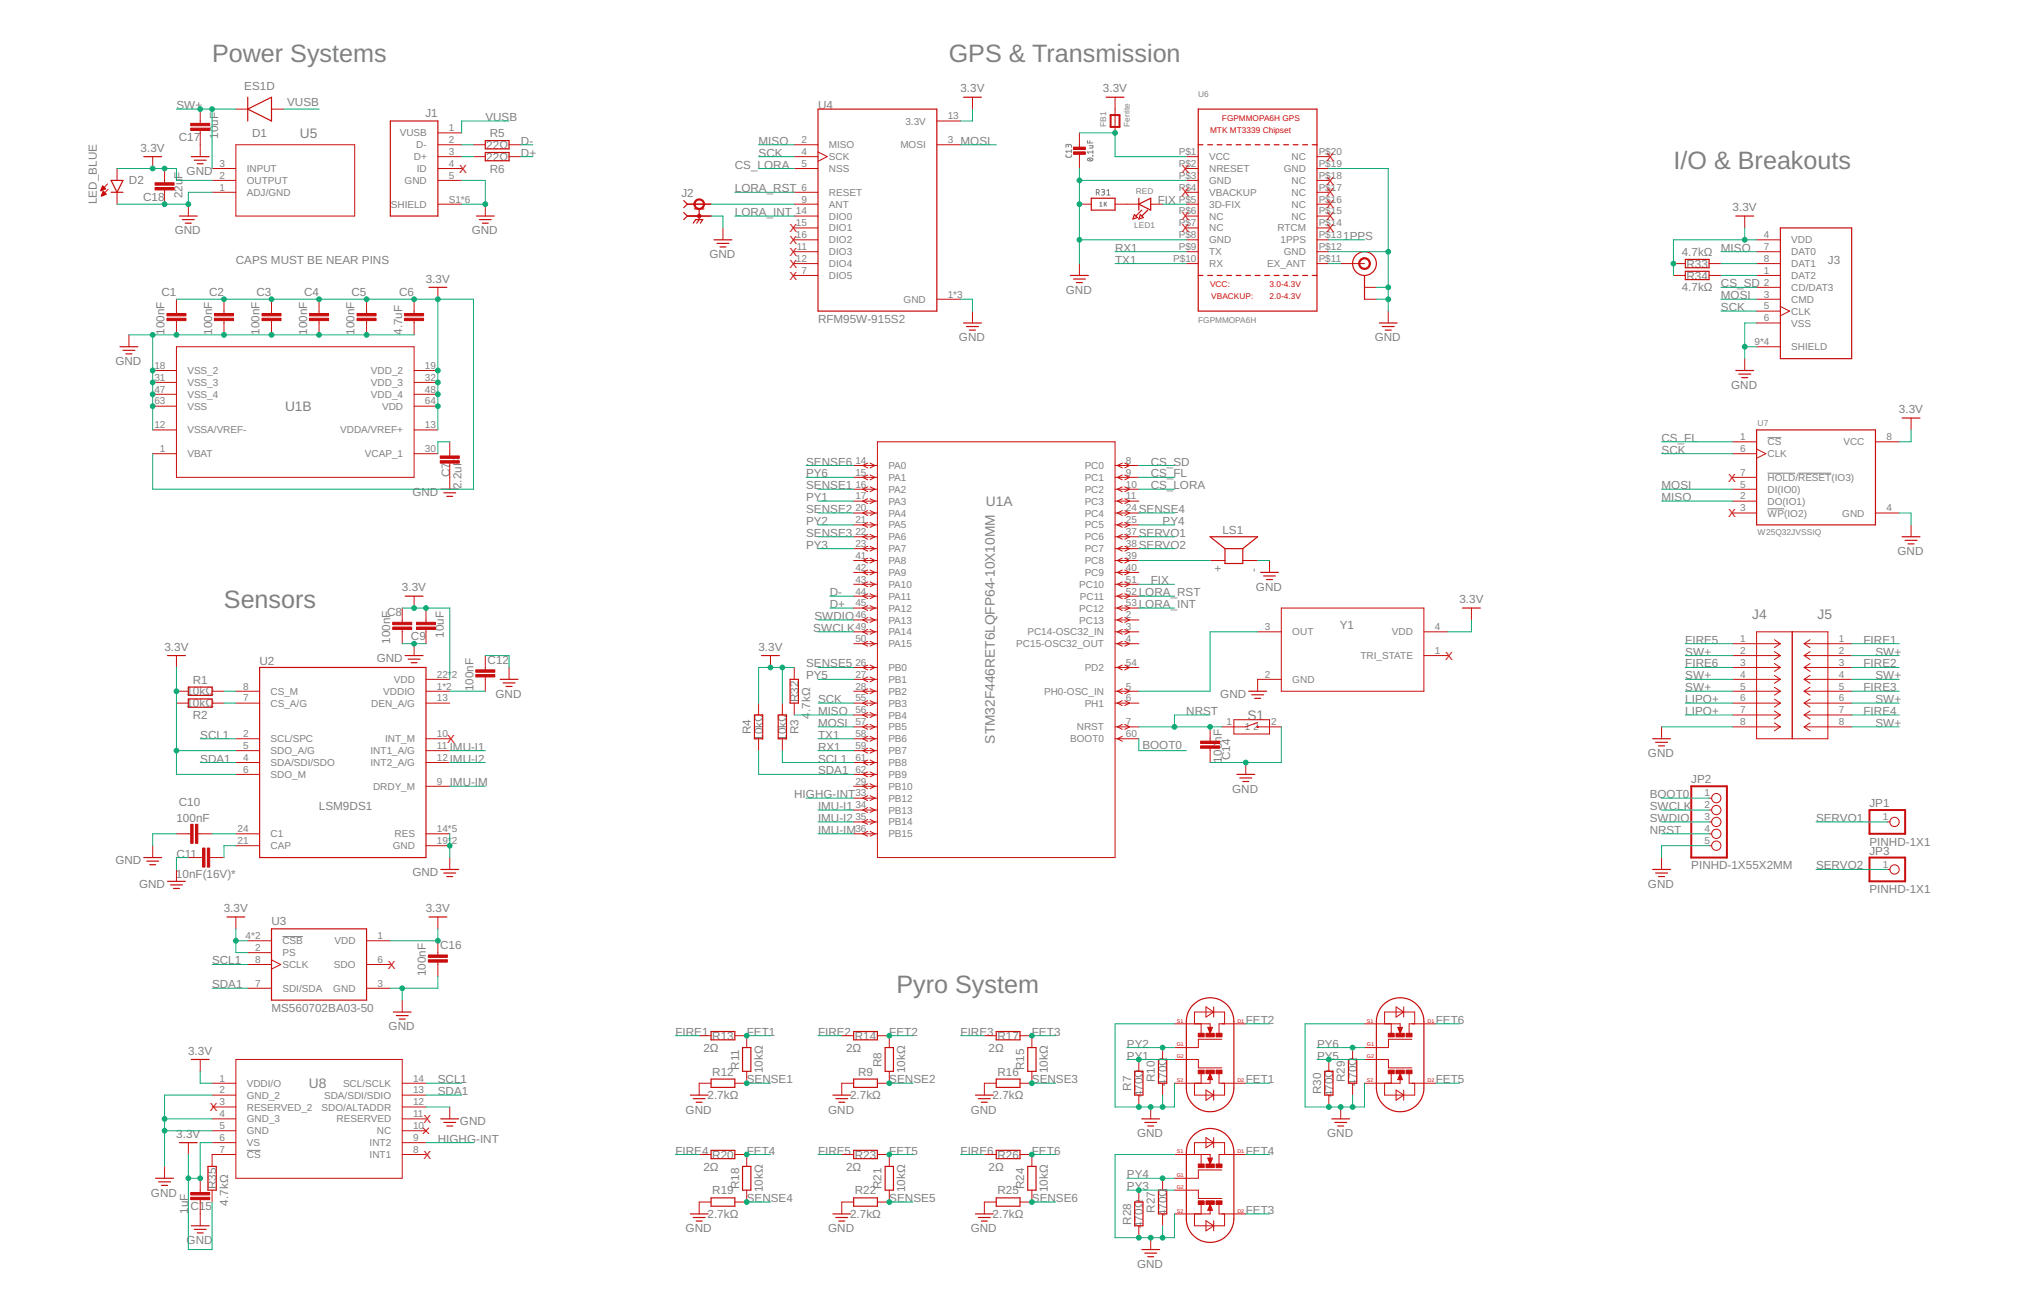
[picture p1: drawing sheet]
<svg xmlns="http://www.w3.org/2000/svg" width="432mm" height="279mm" viewBox="0 0 432 279" stroke-linecap="round" stroke-linejoin="round" font-family="sans-serif">
<defs><g id="words">
<g font-size="5.4" fill="#808080">
<text x="45.3" y="13.2">Power Systems</text>
<text x="202.8" y="13.2">GPS &amp; Transmission</text>
<text x="357.7" y="36">I/O &amp; Breakouts</text>
<text x="47.9" y="130">Sensors</text>
<text x="191.6" y="212.3">Pyro System</text>
</g>
<g font-size="2.9" fill="#808080">
<text x="64.1" y="29.4">U5</text>
<text x="60.9" y="87.9">U1B</text>
<text x="210.8" y="108.2">U1A</text>
<text x="374.6" y="132.3">J4</text>
<text x="388.5" y="132.3">J5</text>
<text x="266.6" y="153.9">S1</text>
<text x="212.7" y="159" transform="rotate(-90 212.7 159)">STM32F446RET6LQFP64-10X10MM</text>
<text x="66" y="232.6">U8</text>
</g>
<g font-size="2.5" fill="#808080">
<text x="37.7" y="23.3">SW+</text>
<text x="52.2" y="19.1">ES1D</text>
<text x="61.4" y="22.6">VUSB</text>
<text x="174.9" y="23.3">U4</text>
<text x="205.3" y="19.8">3.3V</text>
<text x="235.8" y="19.8">3.3V</text>
<text x="46.6" y="29.7" transform="rotate(-90 46.6 29.7)">10uF</text>
<text x="53.9" y="29.3">D1</text>
<text x="90.9" y="25.1">J1</text>
<text x="103.7" y="25.9">VUSB</text>
<text x="104.7" y="29.3">R5</text>
<text x="30.1" y="32.5">3.3V</text>
<text x="38.2" y="30.2">C17</text>
<text x="104" y="31.8">22Ω</text>
<text x="104" y="34.4">22Ω</text>
<text x="111.4" y="30.9">D-</text>
<text x="111.4" y="33.5">D+</text>
<text x="162.2" y="30.9">MISO</text>
<text x="162.2" y="33.5">SCK</text>
<text x="205.3" y="30.9">MOSI</text>
<text x="27.6" y="39.3">D2</text>
<text x="39" y="38.2" transform="rotate(-90 39 38.2)">F</text>
<text x="39.9" y="37.4">GND</text>
<text x="104.7" y="36.9">R6</text>
<text x="157.1" y="41.1">LORA_RST</text>
<text x="157.1" y="36">CS_LORA</text>
<text x="20.7" y="43.6" transform="rotate(-90 20.7 43.6)">LED_BLUE</text>
<text x="30.6" y="42.9">C18</text>
<text x="39" y="42.4" transform="rotate(-90 39 42.4)">22u</text>
<text x="145.7" y="42.1">J2</text>
<text x="157.1" y="46.2">LORA_INT</text>
<text x="247.5" y="43.6">FIX</text>
<text x="370.4" y="45.2">3.3V</text>
<text x="37.4" y="50.1">GND</text>
<text x="100.8" y="50.1">GND</text>
<text x="238.4" y="53.8">RX1</text>
<text x="287.1" y="51.3">1PPS</text>
<text x="367.9" y="53.8">MISO</text>
<text x="50.4" y="56.3">CAPS MUST BE NEAR PINS</text>
<text x="151.6" y="55.2">GND</text>
<text x="238.4" y="56.3">TX1</text>
<text x="359.5" y="54.7">4.7kΩ</text>
<text x="360.5" y="57.2">R33</text>
<text x="360.5" y="59.8">R34</text>
<text x="390.7" y="56.3">J3</text>
<text x="34.5" y="63.2">C1</text>
<text x="44.7" y="63.2">C2</text>
<text x="54.8" y="63.2">C3</text>
<text x="65" y="63.2">C4</text>
<text x="75.2" y="63.2">C5</text>
<text x="85.3" y="63.2">C6</text>
<text x="91" y="60.4">3.3V</text>
<text x="227.8" y="62.8">GND</text>
<text x="359.5" y="62.3">4.7kΩ</text>
<text x="367.9" y="64">MOSI</text>
<text x="367.9" y="61.4">CS_SD</text>
<text x="35.2" y="71.6" transform="rotate(-90 35.2 71.6)">100nF</text>
<text x="45.3" y="71.6" transform="rotate(-90 45.3 71.6)">100nF</text>
<text x="55.5" y="71.6" transform="rotate(-90 55.5 71.6)">100nF</text>
<text x="65.7" y="71.6" transform="rotate(-90 65.7 71.6)">100nF</text>
<text x="75.8" y="71.6" transform="rotate(-90 75.8 71.6)">100nF</text>
<text x="86" y="71.6" transform="rotate(-90 86 71.6)">4.7uF</text>
<text x="174.9" y="69">RFM95W-915S2</text>
<text x="367.9" y="66.5">SCK</text>
<text x="205" y="73">GND</text>
<text x="293.9" y="73">GND</text>
<text x="24.7" y="78.1">GND</text>
<text x="370.1" y="83.1">GND</text>
<text x="405.9" y="88.3">3.3V</text>
<text x="355.2" y="94.4">CS_FL</text>
<text x="172.3" y="99.5">SENSE6</text>
<text x="246" y="99.5">CS_SD</text>
<text x="355.2" y="97">SCK</text>
<text x="88.2" y="106">GND</text>
<text x="96.1" y="102.1" transform="rotate(-90 96.1 102.1)">C7</text>
<text x="98.7" y="104.6" transform="rotate(-90 98.7 104.6)">2.2uF</text>
<text x="172.3" y="104.6">SENSE1</text>
<text x="172.3" y="102.1">PY6</text>
<text x="172.3" y="107.1">PY1</text>
<text x="246" y="104.6">CS_LORA</text>
<text x="246" y="102.1">CS_FL</text>
<text x="355.2" y="104.6">MOSI</text>
<text x="355.2" y="107.1">MISO</text>
<text x="172.3" y="112.2">PY2</text>
<text x="172.3" y="109.7">SENSE2</text>
<text x="243.4" y="109.7">SENSE4</text>
<text x="248.5" y="112.2">PY4</text>
<text x="172.3" y="114.8">SENSE3</text>
<text x="172.3" y="117.3">PY3</text>
<text x="243.4" y="114.8">SERVO1</text>
<text x="243.4" y="117.3">SERVO2</text>
<text x="261.3" y="114.2">LS1</text>
<text x="405.6" y="118.7">GND</text>
<text x="246" y="124.9">FIX</text>
<text x="261.2" y="122.4" transform="rotate(-90 261.2 122.4)">+</text>
<text x="268.8" y="122.4" transform="rotate(-90 268.8 122.4)">-</text>
<text x="82.8" y="131.8">C8</text>
<text x="85.9" y="126.4">3.3V</text>
<text x="177.4" y="127.4">D-</text>
<text x="177.4" y="130">D+</text>
<text x="243.4" y="127.4">LORA_RST</text>
<text x="243.4" y="130">LORA_INT</text>
<text x="268.5" y="126.3">GND</text>
<text x="312" y="129">3.3V</text>
<text x="83.4" y="137.6" transform="rotate(-90 83.4 137.6)">100nF</text>
<text x="87.9" y="136.8">C9</text>
<text x="94.9" y="136.3" transform="rotate(-90 94.9 136.3)">10uF</text>
<text x="173.8" y="135.1">SWCLK</text>
<text x="174.1" y="132.5">SWDIO</text>
<text x="286.4" y="134.5">Y1</text>
<text x="360.3" y="137.6">FIRE5</text>
<text x="398.4" y="137.6">FIRE1</text>
<text x="35.1" y="139.1">3.3V</text>
<text x="55.5" y="142.1">U2</text>
<text x="80.5" y="141.5">GND</text>
<text x="104.2" y="141.9">C12</text>
<text x="162.1" y="139.1">3.3V</text>
<text x="172.3" y="142.7">SENSE5</text>
<text x="360.3" y="140.1">SW+</text>
<text x="360.3" y="142.7">FIRE6</text>
<text x="398.4" y="142.7">FIRE2</text>
<text x="400.9" y="140.1">SW+</text>
<text x="39.9" y="148.7">10kΩ</text>
<text x="41.2" y="146.1">R1</text>
<text x="101.2" y="147.8" transform="rotate(-90 101.2 147.8)">100nF</text>
<text x="105.9" y="149.2">GND</text>
<text x="172.3" y="145.2">PY5</text>
<text x="260.8" y="149.2">GND</text>
<text x="360.3" y="147.8">SW+</text>
<text x="360.3" y="145.2">SW+</text>
<text x="398.4" y="147.8">FIRE3</text>
<text x="400.9" y="145.2">SW+</text>
<text x="39.9" y="151.2">10kΩ</text>
<text x="41.2" y="153.7">R2</text>
<text x="170.7" y="150.1" transform="rotate(-90 170.7 150.1)">R32</text>
<text x="173.2" y="153.6" transform="rotate(-90 173.2 153.6)">4</text>
<text x="173.2" y="152.2" transform="rotate(-90 173.2 152.2)">.7kΩ</text>
<text x="174.9" y="155.4">MOSI</text>
<text x="174.9" y="152.8">MISO</text>
<text x="174.9" y="150.3">SCK</text>
<text x="253.6" y="152.8">NRST</text>
<text x="360.3" y="152.8">LIPO+</text>
<text x="360.3" y="150.3">LIPO+</text>
<text x="398.4" y="152.8">FIRE4</text>
<text x="400.9" y="155.4">SW+</text>
<text x="400.9" y="150.3">SW+</text>
<text x="42.8" y="157.9">SCL1</text>
<text x="96.1" y="160.5">IMU-I1</text>
<text x="160.5" y="157" transform="rotate(-90 160.5 157)">R4</text>
<text x="163" y="158.3" transform="rotate(-90 163 158.3)">10kΩ</text>
<text x="168.1" y="158.3" transform="rotate(-90 168.1 158.3)">10kΩ</text>
<text x="170.7" y="157" transform="rotate(-90 170.7 157)">R3</text>
<text x="174.9" y="157.9">TX1</text>
<text x="174.9" y="160.5">RX1</text>
<text x="244.2" y="160.2">BOOT0</text>
<text x="352.3" y="161.9">GND</text>
<text x="42.8" y="163">SDA1</text>
<text x="96.1" y="163">IMU-I2</text>
<text x="174.9" y="163">SCL1</text>
<text x="174.9" y="165.5">SDA1</text>
<text x="261.2" y="163" transform="rotate(-90 261.2 163)">100nF</text>
<text x="263" y="162.5" transform="rotate(-90 263 162.5)">C14</text>
<text x="361.5" y="167.4">JP2</text>
<text x="38.2" y="172.4">C10</text>
<text x="68.2" y="173.2">LSM9DS1</text>
<text x="96.1" y="168.1">IMU-IM</text>
<text x="169.8" y="170.6">HIGHG-INT</text>
<text x="174.9" y="173.2">IMU-I1</text>
<text x="263.4" y="169.5">GND</text>
<text x="352.6" y="170.6">BOOT0</text>
<text x="352.6" y="173.2">SWCLK</text>
<text x="399.6" y="172.5">JP1</text>
<text x="37.7" y="175.7">100nF</text>
<text x="174.9" y="175.7">IMU-I2</text>
<text x="174.9" y="178.2">IMU-IM</text>
<text x="352.6" y="178.2">NRST</text>
<text x="352.6" y="175.7">SWDIO</text>
<text x="388.2" y="175.7">SERVO1</text>
<text x="24.7" y="184.7">GND</text>
<text x="37.7" y="183.3">C11</text>
<text x="361.5" y="185.9">PINHD-1X55X2MM</text>
<text x="388.2" y="185.9">SERVO2</text>
<text x="399.6" y="180.8">PINHD-1X1</text>
<text x="399.6" y="182.7">JP3</text>
<text x="29.7" y="189.8">GND</text>
<text x="37.6" y="187.6">10nF(16V)*</text>
<text x="88.2" y="187.3">GND</text>
<text x="352.3" y="189.8">GND</text>
<text x="399.6" y="190.9">PINHD-1X1</text>
<text x="47.8" y="195">3.3V</text>
<text x="58" y="197.8">U3</text>
<text x="91" y="195">3.3V</text>
<text x="94.1" y="202.9">C16</text>
<text x="45.3" y="206.2">SCL1</text>
<text x="91" y="208.7" transform="rotate(-90 91 208.7)">100nF</text>
<text x="45.3" y="211.3">SDA1</text>
<text x="58" y="216.3">MS560702BA03-50</text>
<text x="83.1" y="220.3">GND</text>
<text x="144.4" y="221.4">FIRE1</text>
<text x="159.6" y="221.4">FET1</text>
<text x="174.9" y="221.4">FIRE2</text>
<text x="190.1" y="221.4">FET2</text>
<text x="205.3" y="221.4">FIRE3</text>
<text x="220.6" y="221.4">FET3</text>
<text x="266.3" y="218.9">FET2</text>
<text x="306.9" y="218.9">FET6</text>
<text x="40.2" y="225.5">3.3V</text>
<text x="150.4" y="224.8">2Ω</text>
<text x="152.3" y="222.3">R13</text>
<text x="180.8" y="224.8">2Ω</text>
<text x="182.7" y="222.3">R14</text>
<text x="211.3" y="224.8">2Ω</text>
<text x="213.2" y="222.3">R17</text>
<text x="240.9" y="224">PY2</text>
<text x="240.9" y="226.5">PY1</text>
<text x="281.5" y="226.5">PY5</text>
<text x="281.5" y="224">PY6</text>
<text x="93.6" y="231.6">SCL1</text>
<text x="152.3" y="229.9">R12</text>
<text x="158" y="228.7" transform="rotate(-90 158 228.7)">R11</text>
<text x="159.6" y="231.6">SENSE1</text>
<text x="163" y="229.4" transform="rotate(-90 163 229.4)">10kΩ</text>
<text x="183.4" y="229.9">R9</text>
<text x="188.4" y="228.1" transform="rotate(-90 188.4 228.1)">R8</text>
<text x="190.1" y="231.6">SENSE2</text>
<text x="193.5" y="229.4" transform="rotate(-90 193.5 229.4)">10kΩ</text>
<text x="213.2" y="229.9">R16</text>
<text x="218.9" y="228.8" transform="rotate(-90 218.9 228.8)">R15</text>
<text x="220.6" y="231.6">SENSE3</text>
<text x="224" y="229.4" transform="rotate(-90 224 229.4)">10kΩ</text>
<text x="241.8" y="233.2" transform="rotate(-90 241.8 233.2)">R7</text>
<text x="246.9" y="231.3" transform="rotate(-90 246.9 231.3)">R10</text>
<text x="249.4" y="232.1" transform="rotate(-90 249.4 232.1)">470Ω</text>
<text x="266.3" y="231.6">FET1</text>
<text x="282.4" y="233.9" transform="rotate(-90 282.4 233.9)">R30</text>
<text x="287.5" y="231.3" transform="rotate(-90 287.5 231.3)">R29</text>
<text x="290" y="232.1" transform="rotate(-90 290 232.1)">470Ω</text>
<text x="306.9" y="231.6">FET5</text>
<text x="93.6" y="234.1">SDA1</text>
<text x="146.6" y="238">GND</text>
<text x="151.2" y="235">2.7kΩ</text>
<text x="177" y="238">GND</text>
<text x="181.7" y="235">2.7kΩ</text>
<text x="207.5" y="238">GND</text>
<text x="212.2" y="235">2.7kΩ</text>
<text x="244.3" y="234.6" transform="rotate(-90 244.3 234.6)">470Ω</text>
<text x="285" y="234.6" transform="rotate(-90 285 234.6)">470Ω</text>
<text x="37.7" y="243.3">3.3V</text>
<text x="93.6" y="244.3">HIGHG-INT</text>
<text x="98.3" y="240.6">GND</text>
<text x="243.1" y="243.1">GND</text>
<text x="283.7" y="243.1">GND</text>
<text x="144.4" y="246.8">FIRE4</text>
<text x="150.4" y="250.2">2Ω</text>
<text x="152.3" y="247.7">R20</text>
<text x="159.6" y="246.8">FET4</text>
<text x="174.9" y="246.8">FIRE5</text>
<text x="180.8" y="250.2">2Ω</text>
<text x="182.7" y="247.7">R23</text>
<text x="190.1" y="246.8">FET5</text>
<text x="205.3" y="246.8">FIRE6</text>
<text x="211.3" y="250.2">2Ω</text>
<text x="213.2" y="247.7">R26</text>
<text x="220.6" y="246.8">FET6</text>
<text x="240.9" y="251.9">PY4</text>
<text x="266.3" y="246.8">FET4</text>
<text x="32.3" y="255.8">GND</text>
<text x="46.2" y="254.2" transform="rotate(-90 46.2 254.2)">R35</text>
<text x="48.8" y="257.7" transform="rotate(-90 48.8 257.7)">4.7kΩ</text>
<text x="152.3" y="255.3">R19</text>
<text x="158" y="254.2" transform="rotate(-90 158 254.2)">R18</text>
<text x="159.6" y="257">SENSE4</text>
<text x="163" y="254.8" transform="rotate(-90 163 254.8)">10kΩ</text>
<text x="182.7" y="255.3">R22</text>
<text x="188.4" y="254.2" transform="rotate(-90 188.4 254.2)">R21</text>
<text x="190.1" y="257">SENSE5</text>
<text x="193.5" y="254.8" transform="rotate(-90 193.5 254.8)">10kΩ</text>
<text x="213.2" y="255.3">R25</text>
<text x="218.9" y="254.2" transform="rotate(-90 218.9 254.2)">R24</text>
<text x="220.6" y="257">SENSE6</text>
<text x="224" y="254.8" transform="rotate(-90 224 254.8)">10kΩ</text>
<text x="240.9" y="254.4">PY3</text>
<text x="40.3" y="259.5" transform="rotate(-90 40.3 259.5)">1uF</text>
<text x="40.7" y="258.7">C15</text>
<text x="146.6" y="263.4">GND</text>
<text x="151.2" y="260.4">2.7kΩ</text>
<text x="177" y="263.4">GND</text>
<text x="181.7" y="260.4">2.7kΩ</text>
<text x="207.5" y="263.4">GND</text>
<text x="212.2" y="260.4">2.7kΩ</text>
<text x="241.8" y="261.8" transform="rotate(-90 241.8 261.8)">R28</text>
<text x="244.3" y="262.5" transform="rotate(-90 244.3 262.5)">470Ω</text>
<text x="246.9" y="259.3" transform="rotate(-90 246.9 259.3)">R27</text>
<text x="249.4" y="260" transform="rotate(-90 249.4 260)">470Ω</text>
<text x="266.3" y="259.5">FET3</text>
<text x="39.9" y="266">GND</text>
<text x="243.1" y="271.1">GND</text>
</g>
<g font-size="2.5" fill="#c90d0c">
<text x="283.6" y="34.4">X</text>
<text x="98.2" y="36.9">X</text>
<text x="252.6" y="36.9">X</text>
<text x="252.6" y="42">X</text>
<text x="283.6" y="39.5">X</text>
<text x="283.6" y="42">X</text>
<text x="252.6" y="47.1">X</text>
<text x="283.6" y="44.5">X</text>
<text x="283.6" y="47.1">X</text>
<text x="168.8" y="49.6">X</text>
<text x="168.8" y="52.2">X</text>
<text x="252.6" y="49.6">X</text>
<text x="283.6" y="49.6">X</text>
<text x="168.8" y="54.7">X</text>
<text x="168.8" y="57.2">X</text>
<text x="168.8" y="59.8">X</text>
<text x="369.4" y="102.9">X</text>
<text x="369.4" y="110.6">X</text>
<text x="309" y="141">X</text>
<text x="95.6" y="158.8">X</text>
<text x="82.9" y="207.1">X</text>
<text x="44.8" y="237.5">X</text>
<text x="90.5" y="240.1">X</text>
<text x="90.5" y="247.7">X</text>
</g>
<g font-size="2.1" fill="#808080">
<text x="85.5" y="29.2">VUSB</text>
<text x="95.9" y="28.1">1</text>
<text x="193.5" y="26.6">3.3V</text>
<text x="202.6" y="25.5">13</text>
<text x="46.9" y="35.7">3</text>
<text x="88.5" y="34.2">D+</text>
<text x="89" y="31.7">D-</text>
<text x="95.9" y="30.6">2</text>
<text x="95.9" y="33.1">3</text>
<text x="95.9" y="35.7">4</text>
<text x="171.3" y="30.6">2</text>
<text x="171.3" y="33.1">4</text>
<text x="171.3" y="35.7">5</text>
<text x="177.2" y="31.7">MISO</text>
<text x="177.2" y="34.2">SCK</text>
<text x="192.5" y="31.7">MOSI</text>
<text x="202.6" y="30.6">3</text>
<text x="252" y="33.1">P$1</text>
<text x="252" y="35.7">P$2</text>
<text x="258.5" y="34.2">VCC</text>
<text x="276.1" y="34.2">NC</text>
<text x="281.9" y="35.7">P$19</text>
<text x="281.9" y="33.1">P$20</text>
<text x="46.9" y="40.7">1</text>
<text x="46.9" y="38.2">2</text>
<text x="52.8" y="41.9">ADJ/GND</text>
<text x="52.8" y="39.3">OUTPUT</text>
<text x="52.8" y="36.8">INPUT</text>
<text x="86.5" y="39.3">GND</text>
<text x="89.1" y="36.8">ID</text>
<text x="95.9" y="38.2">5</text>
<text x="171.3" y="40.7">6</text>
<text x="177.2" y="36.8">NSS</text>
<text x="177.2" y="41.9">RESET</text>
<text x="252" y="38.2">P$3</text>
<text x="252" y="40.7">P$4</text>
<text x="258.5" y="36.8">NRESET</text>
<text x="258.5" y="39.3">GND</text>
<text x="258.5" y="41.9">VBACKUP</text>
<text x="274.4" y="36.8">GND</text>
<text x="276.1" y="41.9">NC</text>
<text x="276.1" y="39.3">NC</text>
<text x="281.9" y="40.7">P$17</text>
<text x="281.9" y="38.2">P$18</text>
<text x="83.5" y="44.4">SHIELD</text>
<text x="95.9" y="43.3">S1*6</text>
<text x="170.2" y="45.8">14</text>
<text x="171.3" y="43.3">9</text>
<text x="177.2" y="44.4">ANT</text>
<text x="177.2" y="46.9">DIO0</text>
<text x="252" y="43.3">P$5</text>
<text x="252" y="45.8">P$6</text>
<text x="258.5" y="44.4">3D-FIX</text>
<text x="258.5" y="46.9">NC</text>
<text x="276.1" y="46.9">NC</text>
<text x="276.1" y="44.4">NC</text>
<text x="281.9" y="45.8">P$15</text>
<text x="281.9" y="43.3">P$16</text>
<text x="170.2" y="48.4">15</text>
<text x="170.2" y="50.9">16</text>
<text x="170.3" y="53.4">11</text>
<text x="177.2" y="49.5">DIO1</text>
<text x="177.2" y="52">DIO2</text>
<text x="252" y="48.4">P$7</text>
<text x="252" y="50.9">P$8</text>
<text x="252" y="53.4">P$9</text>
<text x="258.5" y="49.5">NC</text>
<text x="258.5" y="52">GND</text>
<text x="273.1" y="49.5">RTCM</text>
<text x="273.7" y="52">1PPS</text>
<text x="281.9" y="53.4">P$12</text>
<text x="281.9" y="50.9">P$13</text>
<text x="281.9" y="48.4">P$14</text>
<text x="377.1" y="53.4">7</text>
<text x="377.1" y="50.9">4</text>
<text x="382.9" y="52">VDD</text>
<text x="170.2" y="56">12</text>
<text x="171.3" y="58.5">7</text>
<text x="177.2" y="59.6">DIO5</text>
<text x="177.2" y="54.6">DIO3</text>
<text x="177.2" y="57.1">DIO4</text>
<text x="250.8" y="56">P$10</text>
<text x="258.5" y="54.6">TX</text>
<text x="258.5" y="57.1">RX</text>
<text x="270.9" y="57.1">EX_ANT</text>
<text x="274.4" y="54.6">GND</text>
<text x="281.9" y="56">P$11</text>
<text x="377.1" y="56">8</text>
<text x="377.1" y="58.5">1</text>
<text x="382.9" y="54.6">DAT0</text>
<text x="382.9" y="57.1">DAT1</text>
<text x="382.9" y="59.6">DAT2</text>
<text x="193.2" y="64.7">GND</text>
<text x="202.6" y="63.6">1*3</text>
<text x="377.1" y="61.1">2</text>
<text x="377.1" y="63.6">3</text>
<text x="382.9" y="62.2">CD/DAT3</text>
<text x="382.9" y="64.7">CMD</text>
<text x="377.1" y="66.1">5</text>
<text x="377.1" y="68.7">6</text>
<text x="382.9" y="67.3">CLK</text>
<text x="382.9" y="69.8">VSS</text>
<text x="375" y="73.8">9*4</text>
<text x="382.9" y="74.9">SHIELD</text>
<text x="33" y="78.8">18</text>
<text x="33" y="81.4">31</text>
<text x="33" y="83.9">47</text>
<text x="40.1" y="80">VSS_2</text>
<text x="40.1" y="82.5">VSS_3</text>
<text x="79.3" y="80">VDD_2</text>
<text x="79.3" y="82.5">VDD_3</text>
<text x="90.8" y="78.8">19</text>
<text x="90.8" y="81.4">32</text>
<text x="90.8" y="83.9">48</text>
<text x="33" y="86.5">63</text>
<text x="40.1" y="85">VSS_4</text>
<text x="40.1" y="87.6">VSS</text>
<text x="79.3" y="85">VDD_4</text>
<text x="81.7" y="87.6">VDD</text>
<text x="90.8" y="86.5">64</text>
<text x="33" y="91.5">12</text>
<text x="40.1" y="92.7">VSSA/VREF-</text>
<text x="72.7" y="92.7">VDDA/VREF+</text>
<text x="90.8" y="91.5">13</text>
<text x="372" y="94.1">1</text>
<text x="377.8" y="95.2">CS</text>
<text x="394" y="95.2">VCC</text>
<text x="403.2" y="94.1">8</text>
<text x="34.2" y="96.6">1</text>
<text x="40.1" y="97.7">VBAT</text>
<text x="78" y="97.7">VCAP_1</text>
<text x="90.8" y="96.6">30</text>
<text x="182.9" y="99.2">14</text>
<text x="182.9" y="101.7">15</text>
<text x="189.9" y="100.3">PA0</text>
<text x="231.9" y="100.3">PC0</text>
<text x="240.7" y="99.2">8</text>
<text x="240.7" y="101.7">9</text>
<text x="372" y="96.6">6</text>
<text x="372" y="101.7">7</text>
<text x="377.8" y="97.7">CLK</text>
<text x="182.9" y="104.2">16</text>
<text x="182.9" y="106.8">17</text>
<text x="189.9" y="102.8">PA1</text>
<text x="189.9" y="105.4">PA2</text>
<text x="189.9" y="107.9">PA3</text>
<text x="231.9" y="102.8">PC1</text>
<text x="231.9" y="105.4">PC2</text>
<text x="231.9" y="107.9">PC3</text>
<text x="240.7" y="104.2">10</text>
<text x="240.7" y="106.8">11</text>
<text x="372" y="106.8">2</text>
<text x="372" y="104.2">5</text>
<text x="377.8" y="107.9">DO(IO1)</text>
<text x="377.8" y="105.4">DI(IO0)</text>
<text x="377.8" y="102.8">HOLD/RESET(IO3)</text>
<text x="182.9" y="109.3">20</text>
<text x="182.9" y="111.9">21</text>
<text x="189.9" y="110.4">PA4</text>
<text x="189.9" y="113">PA5</text>
<text x="231.9" y="110.4">PC4</text>
<text x="231.9" y="113">PC5</text>
<text x="240.7" y="109.3">24</text>
<text x="240.7" y="111.9">25</text>
<text x="372" y="109.3">3</text>
<text x="377.8" y="110.4">WP(IO2)</text>
<text x="393.8" y="110.4">GND</text>
<text x="403.2" y="109.3">4</text>
<text x="182.9" y="114.4">22</text>
<text x="182.9" y="116.9">23</text>
<text x="182.9" y="119.5">41</text>
<text x="189.9" y="115.5">PA6</text>
<text x="189.9" y="118.1">PA7</text>
<text x="231.9" y="115.5">PC6</text>
<text x="231.9" y="118.1">PC7</text>
<text x="240.7" y="114.4">37</text>
<text x="240.7" y="116.9">38</text>
<text x="240.7" y="119.5">39</text>
<text x="182.9" y="122">42</text>
<text x="182.9" y="124.6">43</text>
<text x="189.9" y="120.6">PA8</text>
<text x="189.9" y="123.1">PA9</text>
<text x="189.9" y="125.7">PA10</text>
<text x="230.7" y="125.7">PC10</text>
<text x="231.9" y="120.6">PC8</text>
<text x="231.9" y="123.1">PC9</text>
<text x="240.7" y="122">40</text>
<text x="240.7" y="124.6">51</text>
<text x="182.9" y="127.1">44</text>
<text x="182.9" y="129.6">45</text>
<text x="189.9" y="128.2">PA11</text>
<text x="189.9" y="130.8">PA12</text>
<text x="230.7" y="130.8">PC12</text>
<text x="230.8" y="128.2">PC11</text>
<text x="240.7" y="127.1">52</text>
<text x="240.7" y="129.6">53</text>
<text x="182.9" y="132.2">46</text>
<text x="182.9" y="134.7">49</text>
<text x="182.9" y="137.3">50</text>
<text x="189.9" y="133.3">PA13</text>
<text x="189.9" y="135.8">PA14</text>
<text x="219.6" y="135.8">PC14-OSC32_IN</text>
<text x="230.7" y="133.3">PC13</text>
<text x="240.7" y="132.2">2</text>
<text x="240.7" y="134.7">3</text>
<text x="240.7" y="137.3">4</text>
<text x="270.4" y="134.7">3</text>
<text x="276.2" y="135.8">OUT</text>
<text x="297.5" y="135.8">VDD</text>
<text x="306.7" y="134.7">4</text>
<text x="372" y="137.3">1</text>
<text x="393.1" y="137.3">1</text>
<text x="182.9" y="142.3">26</text>
<text x="189.9" y="138.4">PA15</text>
<text x="189.9" y="143.4">PB0</text>
<text x="217.2" y="138.4">PC15-OSC32_OUT</text>
<text x="231.9" y="143.4">PD2</text>
<text x="240.7" y="142.3">54</text>
<text x="290.8" y="140.9">TRI_STATE</text>
<text x="306.7" y="139.8">1</text>
<text x="372" y="139.8">2</text>
<text x="372" y="142.3">3</text>
<text x="393.1" y="139.8">2</text>
<text x="393.1" y="142.3">3</text>
<text x="52" y="150">7</text>
<text x="52" y="147.4">8</text>
<text x="57.8" y="148.5">CS_M</text>
<text x="81.9" y="148.5">VDDIO</text>
<text x="84.2" y="146">VDD</text>
<text x="93.4" y="147.4">1*2</text>
<text x="93.4" y="150">13</text>
<text x="93.4" y="144.9">22*</text>
<text x="96.6" y="144.9">2</text>
<text x="182.9" y="144.9">27</text>
<text x="182.9" y="147.4">28</text>
<text x="182.9" y="150">55</text>
<text x="189.9" y="146">PB1</text>
<text x="189.9" y="148.5">PB2</text>
<text x="223.2" y="148.5">PH0-OSC_IN</text>
<text x="240.7" y="147.4">5</text>
<text x="240.7" y="150">6</text>
<text x="270.4" y="144.9">2</text>
<text x="276.2" y="146">GND</text>
<text x="372" y="144.9">4</text>
<text x="372" y="147.4">5</text>
<text x="372" y="150">6</text>
<text x="393.1" y="144.9">4</text>
<text x="393.1" y="147.4">5</text>
<text x="393.1" y="150">6</text>
<text x="57.8" y="151.1">CS_A/G</text>
<text x="79.3" y="151.1">DEN_A/G</text>
<text x="182.9" y="152.5">56</text>
<text x="182.9" y="155">57</text>
<text x="189.9" y="151.1">PB3</text>
<text x="189.9" y="153.6">PB4</text>
<text x="231.9" y="151.1">PH1</text>
<text x="240.7" y="155">7</text>
<text x="262.2" y="155">1</text>
<text x="271.7" y="155">2</text>
<text x="372" y="152.5">7</text>
<text x="372" y="155">8</text>
<text x="393.1" y="152.5">7</text>
<text x="393.1" y="155">8</text>
<text x="52" y="157.6">2</text>
<text x="52" y="160.1">5</text>
<text x="57.8" y="158.7">SCL/SPC</text>
<text x="57.8" y="161.2">SDO_A/G</text>
<text x="79.2" y="161.2">INT1_A/G</text>
<text x="82.3" y="158.7">INT_M</text>
<text x="93.4" y="157.6">10</text>
<text x="93.4" y="160.1">11</text>
<text x="182.9" y="157.6">58</text>
<text x="182.9" y="160.1">59</text>
<text x="189.9" y="156.1">PB5</text>
<text x="189.9" y="158.7">PB6</text>
<text x="189.9" y="161.2">PB7</text>
<text x="228.8" y="158.7">BOOT0</text>
<text x="230.2" y="156.1">NRST</text>
<text x="240.7" y="157.6">60</text>
<text x="266.1" y="156.1">1</text>
<text x="267.8" y="156.1">2</text>
<text x="52" y="162.6">4</text>
<text x="52" y="165.2">6</text>
<text x="57.8" y="163.8">SDA/SDI/SDO</text>
<text x="57.8" y="166.3">SDO_M</text>
<text x="79.2" y="163.8">INT2_A/G</text>
<text x="93.4" y="167.7">9</text>
<text x="93.4" y="162.6">12</text>
<text x="182.9" y="162.6">61</text>
<text x="182.9" y="165.2">62</text>
<text x="182.9" y="167.7">29</text>
<text x="189.9" y="163.8">PB8</text>
<text x="189.9" y="166.3">PB9</text>
<text x="79.7" y="168.8">DRDY_M</text>
<text x="182.9" y="170.3">33</text>
<text x="182.9" y="172.8">34</text>
<text x="189.9" y="168.8">PB10</text>
<text x="189.9" y="171.4">PB12</text>
<text x="189.9" y="173.9">PB13</text>
<text x="364.4" y="170.3">1</text>
<text x="364.4" y="172.8">2</text>
<text x="50.8" y="177.9">24</text>
<text x="57.8" y="179">C1</text>
<text x="84.3" y="179">RES</text>
<text x="93.4" y="177.9">14*5</text>
<text x="182.9" y="175.3">35</text>
<text x="182.9" y="177.9">36</text>
<text x="189.9" y="176.5">PB14</text>
<text x="189.9" y="179">PB15</text>
<text x="364.4" y="175.3">3</text>
<text x="364.4" y="177.9">4</text>
<text x="402.4" y="175.3">1</text>
<text x="50.8" y="180.4">21</text>
<text x="57.8" y="181.5">CAP</text>
<text x="84" y="181.5">GND</text>
<text x="93.4" y="180.4">19*</text>
<text x="96.6" y="180.4">2</text>
<text x="364.4" y="180.4">5</text>
<text x="402.4" y="185.5">1</text>
<text x="52.5" y="200.7">4*2</text>
<text x="54.5" y="203.3">2</text>
<text x="60.4" y="201.9">CSB</text>
<text x="71.5" y="201.9">VDD</text>
<text x="80.7" y="200.7">1</text>
<text x="54.5" y="205.8">8</text>
<text x="60.4" y="204.4">PS</text>
<text x="60.4" y="206.9">SCLK</text>
<text x="71.4" y="206.9">SDO</text>
<text x="80.7" y="205.8">6</text>
<text x="54.5" y="210.9">7</text>
<text x="60.4" y="212">SDI/SDA</text>
<text x="71.3" y="212">GND</text>
<text x="80.7" y="210.9">3</text>
<text x="46.9" y="231.2">1</text>
<text x="46.9" y="233.8">2</text>
<text x="52.8" y="232.3">VDDI/O</text>
<text x="73.3" y="232.3">SCL/SCLK</text>
<text x="88.3" y="233.8">13</text>
<text x="88.3" y="231.2">14</text>
<text x="46.9" y="236.3">3</text>
<text x="46.9" y="238.8">4</text>
<text x="52.8" y="234.9">GND_2</text>
<text x="52.8" y="237.4">RESERVED_2</text>
<text x="52.8" y="240">GND_3</text>
<text x="68.7" y="237.4">SDO/ALTADDR</text>
<text x="69.3" y="234.9">SDA/SDI/SDIO</text>
<text x="71.9" y="240">RESERVED</text>
<text x="88.3" y="238.8">11</text>
<text x="88.3" y="236.3">12</text>
<text x="46.9" y="241.4">5</text>
<text x="46.9" y="243.9">6</text>
<text x="52.8" y="242.5">GND</text>
<text x="52.8" y="245">VS</text>
<text x="79" y="245">INT2</text>
<text x="80.5" y="242.5">NC</text>
<text x="88.3" y="243.9">9</text>
<text x="88.3" y="241.4">10</text>
<text x="46.9" y="246.5">7</text>
<text x="52.8" y="247.6">CS</text>
<text x="79" y="247.6">INT1</text>
<text x="88.3" y="246.5">8</text>
</g>
<g font-size="1.8" fill="#808080">
<text x="256.1" y="20.8">U6</text>
<text x="236.4" y="27.1" transform="rotate(-90 236.4 27.1)">FB1</text>
<text x="241.5" y="27.1" transform="rotate(-90 241.5 27.1)">Ferrite</text>
<text x="242.8" y="41.5">RED</text>
<text x="242.5" y="48.7">LED1</text>
<text x="256.1" y="69">FGPMMOPA6H</text>
<text x="375.7" y="91.1">U7</text>
<text x="375.7" y="114.3">W25Q32JVSSIQ</text>
</g>
<g font-size="1.8" fill="#c90d0c">
<text x="258.7" y="28.4">MTK MT3339 Chipset</text>
<text x="261.2" y="25.9">FGPMMOPA6H GPS</text>
<text x="258.7" y="61.4">VCC:</text>
<text x="258.9" y="64">VBACKUP:</text>
<text x="271.4" y="61.4">3.0-4.3V</text>
<text x="271.4" y="64">2.0-4.3V</text>
</g>
<g font-size="1.1" fill="#c90d0c">
<text x="251.6" y="218.6">S1</text>
<text x="264.5" y="218.6">D1</text>
<text x="292.2" y="218.6">S1</text>
<text x="305.1" y="218.6">D1</text>
<text x="251.6" y="223.7">G1</text>
<text x="251.6" y="226.2">G2</text>
<text x="292.2" y="223.7">G1</text>
<text x="292.2" y="226.2">G2</text>
<text x="251.6" y="231.3">S2</text>
<text x="264.5" y="231.3">D2</text>
<text x="292.2" y="231.3">S2</text>
<text x="305.1" y="231.3">D2</text>
<text x="251.6" y="246.6">S1</text>
<text x="251.6" y="251.6">G1</text>
<text x="264.5" y="246.6">D1</text>
<text x="251.6" y="254.2">G2</text>
<text x="251.6" y="259.3">S2</text>
<text x="264.5" y="259.3">D2</text>
</g>
</g></defs>
<g fill="none" stroke="#808080" stroke-width=".21">
<path d="M227.9 33.1v.4l.2 .1h.8l.1-.5M228.4 31.2l.1-.3h.4l.1 .6M228.4 31.4l-.1-.4-.2-.1-.2 .1v.5M229 32v.7M229 32.3h-1.1l.2 .4M232.5 30.1v.5h1.1M232.5 33.9a.65 .65 0 0 1 1.1 .3 .63 .63 0 0 1-.6 .2 .63 .63 0 0 1-.5-.4zM232.7 33.8l.7 .6M232.8 31.1h.8l-.1 .5h-.7M233 30.1v.5M233.6 33.3h.1M233.6 32.2v.6"/>
<path d="M233.6 32.5h-1.1l.2 .3M234.4 41.2l.4-.1 .2-.2-.1-.3-.5-.1v1.2M234.7 41.2l.3 .5M235.1 43.4l.2-.2v.9M235.1 44.1h.5M235.5 40.5h.4l.2 .2-.1 .3h-.4M235.8 41l.3 .2v.4l-.6 .1M236.1 43.2v.9M236.2 43.5l.3 .6M236.5 43.2l-.4 .5M236.6 41.7h.7M236.6 40.8l.4-.3v1.2"/>
<path d="M377.8 93.6h3M377.8 108.8h3.6M377.8 101.2h6M384.4 101.2h7.1M60.4 200.2h4.3M52.7 245.9h3"/>
</g>
<g fill="none" stroke="#c90d0c" stroke-width=".21">
<path d="M23 39.3l-1.4 1.4M25 36v2.6M32.6 33.5v2.5M35.2 36v3.1M42.8 23.3v3.1M42.8 27.9v5.6M45.3 36h5.1M45.3 38.6h5.1M50.4 30.9h25.4v15.3h-25.4zM50.4 23.3h2.6M58 23.3h2.6M93.6 28.4h5.1"/>
<path d="M93.6 30.9h5.1M93.6 33.5h5.1M93.6 36h5.1M93.6 38.6h5.1M101.2 30.9h2.5M101.2 33.5h2.5M108.8 30.9h2.6M108.8 33.5h2.6M169.8 30.9h5.1M169.8 33.5h5.1M169.8 36h5.1M174.9 32.5l1.9 1-1.9 1"/>
<path d="M200.3 30.9h5M200.3 25.9h5M207.9 20.8v2.5M230.7 28.4v3.3M230.7 32.7v3.3M238.4 20.8v7.6M253.6 33.5h2.5M253.6 36h2.5M253.6 38.6h2.5M281.5 33.5h2.6M281.5 36h2.6M281.5 38.6h2.6"/>
<path d="M23.1 40.5l-1.4 1.4M25 41.1v2.5M35.2 40.6v3M40.3 43.6v2.6M45.3 41.1h5.1M93.6 43.6h5.1M103.7 43.6v2.6M146.9 43.6h5.1M146.9 46.2h5.1M154.5 48.7v2.6M169.8 43.6h5.1M169.8 41.1h5.1"/>
<path d="M169.8 46.2h5.1M169.8 58.9h5.1M169.8 53.8h5.1M169.8 56.3h5.1M169.8 48.7h5.1M169.8 51.3h5.1M230.7 43.6h2.6M230.7 56.3v2.6M238.4 43.6h5M246 43.6h2.5M253.6 43.6h2.5M253.6 41.1h2.5"/>
<path d="M253.6 46.2h2.5M253.6 53.8h2.5M253.6 56.3h2.5M253.6 48.7h2.5M253.6 51.3h2.5M281.5 43.6h2.6M281.5 41.1h2.6M281.5 46.2h2.6M281.5 53.8h2.6M281.5 56.3h2.6M281.5 48.7h2.6M281.5 51.3h2.6"/>
<path d="M286.6 56.3h5.1M357.7 58.9h2.6M357.7 56.3h2.6M365.3 58.9h2.6M365.3 56.3h2.6M373 46.2v2.5M375.5 58.9h5.1M375.5 53.8h5.1M375.5 56.3h5.1M375.5 51.3h5.1M27.6 71.6v2.5M32.6 79.2h5.1"/>
<path d="M37.7 74.1h50.8v27.9h-50.8zM37.7 64v3M37.7 68.5v3.1M47.9 64v3M47.9 68.5v3.1M58 64v3M58 68.5v3.1M68.2 64v3M68.2 68.5v3.1M78.4 64v3M78.4 68.5v3.1M88.5 79.2h5.1"/>
<path d="M88.5 64v3M88.5 68.5v3.1M93.6 61.4v2.6M200.3 64h5M207.9 66.5v2.5M291.7 64h2.5M291.7 61.4h2.5M296.8 66.5v2.5M373 76.7v2.5M375.5 74.1h5.1M375.5 64h5.1M375.5 61.4h5.1"/>
<path d="M375.5 66.5h5.1M375.5 69h5.1M380.6 65.5l1.9 1-1.9 1M32.6 81.7h5.1M32.6 84.3h5.1M32.6 86.8h5.1M32.6 91.9h5.1M32.6 97h5.1M88.5 81.7h5.1M88.5 84.3h5.1M88.5 86.8h5.1M88.5 91.9h5.1"/>
<path d="M88.5 97h5.1M96.1 94.4v3.1M96.1 99v5.6M182.5 99.5h5.1M185.5 99l-1.1 .5 1.1 .5M186 99l1 .5-1 .5M187.6 94.4h50.8v88.9h-50.8zM238.4 99.5h5M239.9 99l-1 .5 1 .5M240.4 99l1.1 .5-1.1 .5M370.4 94.4h5.1M370.4 97h5.1"/>
<path d="M375.5 96l2 1-2 1M400.9 94.4h5.1M408.5 89.4v2.5M182.5 102h5.1M182.5 104.6h5.1M182.5 107.1h5.1M182.5 109.7h5.1M182.5 112.2h5.1M182.5 114.7h5.1M182.5 117.3h5.1M182.5 119.8h5.1M185.5 101.5l-1.1 .5 1.1 .6"/>
<path d="M185.5 104.1l-1.1 .5 1.1 .5M185.5 106.6l-1.1 .5 1.1 .6M185.5 109.2l-1.1 .5 1.1 .5M185.5 111.7l-1.1 .5 1.1 .5M185.5 114.2l-1.1 .5 1.1 .6M185.5 116.8l-1.1 .5 1.1 .5M185.5 119.3l-1.1 .5 1.1 .6M186 101.5l1 .5-1 .6M186 104.1l1 .5-1 .5M186 106.6l1 .5-1 .6M186 109.2l1 .5-1 .5M186 111.7l1 .5-1 .5"/>
<path d="M186 114.2l1 .5-1 .6M186 116.8l1 .5-1 .5M186 119.3l1 .5-1 .6M238.4 102h5M238.4 104.6h5M238.4 107.1h5M238.4 109.7h5M238.4 112.2h5M238.4 114.7h5M238.4 117.3h5M238.4 119.8h5M239.9 101.5l-1 .5 1 .6"/>
<path d="M239.9 104.1l-1 .5 1 .5M239.9 106.6l-1 .5 1 .6M239.9 109.2l-1 .5 1 .5M239.9 111.7l-1 .5 1 .5M239.9 114.2l-1 .5 1 .6M239.9 116.8l-1 .5 1 .5M239.9 119.3l-1 .5 1 .6M240.4 106.6l1.1 .5-1.1 .6M240.4 114.2l1.1 .5-1.1 .6M240.4 101.5l1.1 .5-1.1 .6M240.4 104.1l1.1 .5-1.1 .5M240.4 109.2l1.1 .5-1.1 .5"/>
<path d="M240.4 111.7l1.1 .5-1.1 .5M240.4 116.8l1.1 .5-1.1 .5M240.4 119.3l1.1 .5-1.1 .6M258.7 119.8h3.2M265.7 119.8h3.1M271.4 119.8v2.6M370.4 102h5.1M370.4 104.6h5.1M370.4 107.1h5.1M370.4 109.7h5.1M400.9 109.7h5.1M408.5 112.2v2.5"/>
<path d="M86 130v3M86 134.6v3M88.5 127.4v2.6M88.5 137.6v2.5M91.1 130v3M91.1 134.6v3M182.5 122.4h5.1M182.5 124.9h5.1M182.5 127.4h5.1M182.5 130h5.1M182.5 132.5h5.1M182.5 135.1h5.1"/>
<path d="M182.5 137.6h5.1M185.5 121.9l-1.1 .5 1.1 .5M185.5 124.4l-1.1 .5 1.1 .5M185.5 126.9l-1.1 .5 1.1 .6M185.5 129.5l-1.1 .5 1.1 .5M185.5 132l-1.1 .5 1.1 .6M185.5 134.6l-1.1 .5 1.1 .5M185.5 137.1l-1.1 .5 1.1 .5M186 121.9l1 .5-1 .5M186 124.4l1 .5-1 .5M186 126.9l1 .5-1 .6M186 129.5l1 .5-1 .5"/>
<path d="M186 132l1 .5-1 .6M186 134.6l1 .5-1 .5M186 137.1l1 .5-1 .5M238.4 122.4h5M238.4 124.9h5M238.4 127.4h5M238.4 130h5M238.4 132.5h5M238.4 135.1h5M238.4 137.6h5M239.9 121.9l-1 .5 1 .5M239.9 124.4l-1 .5 1 .5"/>
<path d="M239.9 126.9l-1 .5 1 .6M239.9 129.5l-1 .5 1 .5M239.9 132l-1 .5 1 .6M239.9 134.6l-1 .5 1 .5M239.9 137.1l-1 .5 1 .5M240.4 121.9l1.1 .5-1.1 .5M240.4 124.4l1.1 .5-1.1 .5M240.4 132l1.1 .5-1.1 .6M240.4 126.9l1.1 .5-1.1 .6M240.4 129.5l1.1 .5-1.1 .5M240.4 134.6l1.1 .5-1.1 .5M240.4 137.1l1.1 .5-1.1 .5"/>
<path d="M268.8 135.1h5.1M273.9 130h30.5v17.8h-30.5zM304.4 135.1h5.1M314.5 130v2.5M370.4 137.6h10.2M375.5 135.1h15.2v22.8h-15.2zM379.3 136.8l1.3 .8M379.3 139.3l1.3 .8M380.6 137.6l-1.3 .9M383.1 135.1v22.8M385.7 137.6h10.1M385.7 137.6l1.2 .9"/>
<path d="M386.9 136.8l-1.2 .8M386.9 139.3l-1.2 .8M37.7 147.8h2.6M37.7 150.3h2.6M37.7 140.1v2.6M45.3 147.8h2.6M45.3 150.3h2.6M50.4 147.8h5.1M50.4 150.3h5.1M50.4 157.9h5.1M91.1 145.2h5M91.1 147.8h5"/>
<path d="M91.1 150.3h5M91.1 157.9h5M103.7 140.1v3.1M103.7 144.7v3.1M108.8 142.7v2.5M162.2 150.3v2.5M162.2 157.9v2.6M164.7 140.1v2.6M167.2 150.3v2.5M167.2 157.9v2.6M169.8 142.7v2.5M169.8 150.3v2.5"/>
<path d="M182.5 142.7h5.1M182.5 145.2h5.1M182.5 147.8h5.1M182.5 150.3h5.1M182.5 152.8h5.1M182.5 155.4h5.1M182.5 157.9h5.1M185.5 142.2l-1.1 .5 1.1 .5M185.5 144.7l-1.1 .5 1.1 .6M185.5 147.2l-1.1 .6 1.1 .5M185.5 149.8l-1.1 .5 1.1 .5M185.5 152.3l-1.1 .5 1.1 .6"/>
<path d="M185.5 154.9l-1.1 .5 1.1 .5M185.5 157.4l-1.1 .5 1.1 .6M185.5 159.9l-1.1 .6 1.1 .5M186 142.2l1 .5-1 .5M186 144.7l1 .5-1 .6M186 147.2l1 .6-1 .5M186 149.8l1 .5-1 .5M186 152.3l1 .5-1 .6M186 154.9l1 .5-1 .5M186 157.4l1 .5-1 .6M186 159.9l1 .6-1 .5M238.4 142.7h5"/>
<path d="M238.4 147.8h5M238.4 150.3h5M238.4 155.4h5M238.4 157.9h5M239.9 142.2l-1 .5 1 .5M239.9 147.2l-1 .6 1 .5M239.9 149.8l-1 .5 1 .5M239.9 154.9l-1 .5 1 .5M239.9 157.4l-1 .5 1 .6M240.4 142.2l1.1 .5-1.1 .5M240.4 147.2l1.1 .6-1.1 .5M240.4 149.8l1.1 .5-1.1 .5"/>
<path d="M240.4 154.9l1.1 .5-1.1 .5M258.7 155.4v3M258.7 160v3M263.8 153.9h7.6v3h-7.6zM268.8 154.4l-2.5 1h-5.1M268.8 155.4h5.1M273.9 145.2h-5.1v2.6M304.4 140.1h5.1M355.2 155.4v2.5M370.4 142.7h10.2M370.4 145.2h10.2M370.4 147.8h10.2"/>
<path d="M370.4 150.3h10.2M370.4 152.8h10.2M370.4 155.4h10.2M370.4 140.1h10.2M379.3 141.8l1.3 .9M379.3 144.4l1.3 .8M379.3 146.9l1.3 .9M379.3 149.5l1.3 .8M379.3 152l1.3 .8M379.3 154.5l1.3 .9M380.6 140.1l-1.3 .9M380.6 142.7l-1.3 .8"/>
<path d="M380.6 145.2l-1.3 .9M380.6 147.8l-1.3 .8M380.6 150.3l-1.3 .9M380.6 152.8l-1.3 .9M380.6 155.4l-1.3 .8M385.7 142.7h10.1M385.7 145.2h10.1M385.7 147.8h10.1M385.7 150.3h10.1M385.7 152.8h10.1M385.7 155.4h10.1M385.7 140.1h10.1"/>
<path d="M385.7 140.1l1.2 .9M385.7 142.7l1.2 .8M385.7 145.2l1.2 .9M385.7 147.8l1.2 .8M385.7 150.3l1.2 .9M385.7 152.8l1.2 .9M385.7 155.4l1.2 .8M386.9 141.8l-1.2 .9M386.9 144.4l-1.2 .8M386.9 146.9l-1.2 .9M386.9 149.5l-1.2 .8M386.9 152l-1.2 .8"/>
<path d="M386.9 154.5l-1.2 .9M37.7 178.2h3.1M42.3 178.2h3M50.4 160.5h5.1M50.4 163h5.1M50.4 165.5h5.1M50.4 178.2h5.1M91.1 160.5h5M91.1 163h5M91.1 168.1h5M91.1 178.2h5M182.5 160.5h5.1"/>
<path d="M182.5 163h5.1M182.5 165.5h5.1M182.5 168.1h5.1M182.5 170.6h5.1M182.5 173.2h5.1M182.5 175.7h5.1M182.5 178.2h5.1M185.5 162.5l-1.1 .5 1.1 .5M185.5 165l-1.1 .5 1.1 .6M185.5 167.6l-1.1 .5 1.1 .5M185.5 170.1l-1.1 .5 1.1 .5M185.5 172.6l-1.1 .6 1.1 .5"/>
<path d="M185.5 175.2l-1.1 .5 1.1 .5M185.5 177.7l-1.1 .5 1.1 .6M186 162.5l1 .5-1 .5M186 165l1 .5-1 .6M186 167.6l1 .5-1 .5M186 170.1l1 .5-1 .5M186 172.6l1 .6-1 .5M186 175.2l1 .5-1 .5M186 177.7l1 .5-1 .6M266.3 163v2.5M365.3 170.6h.6M365.3 173.2h.6"/>
<path d="M365.3 175.7h.6M365.3 178.2h.6M403.4 175.7h.6M32.6 180.8v2.5M37.7 185.9v2.5M40.3 183.3h3M44.8 183.3h3.1M50.4 180.8h5.1M50.4 196v2.6M91.1 180.8h5M93.6 196v2.6M96.1 183.3v2.6"/>
<path d="M355.2 183.3v2.6M365.3 180.8h.6M403.4 185.9h.6M53 201.1h5M53 211.3h5M53 203.6h5M53 206.2h5M58 205.2l2 1-2 1M78.4 201.1h5M78.4 211.3h5M78.4 206.2h5M86 213.8v2.5"/>
<path d="M93.6 201.1v3.1M93.6 205.7v3M251.1 218.9h7.6v.9M255.3 218.9v-2.6h6.5v2.6M256.8 218.9v2.4M257.8 215.2l1.6 1.1-1.6 1.1zM258.2 219.6h1l-.5 1.3zM259.4 215.2v2.2M266.3 218.9h-5.7v2.4M291.7 218.9h7.6v.9M296 218.9v-2.6h6.4v2.6M297.4 218.9v2.4"/>
<path d="M298.4 215.2l1.7 1.1-1.7 1.1zM298.8 219.6h1l-.5 1.3zM300.1 215.2v2.2M306.9 218.9h-5.7v2.4M42.8 226.5v2.5M45.3 231.6h5.1M45.3 234.1h5.1M45.3 236.6h5.1M45.3 239.2h5.1M50.4 226.5h35.6v25.4h-35.6zM86 231.6h5.1M86 234.1h5.1"/>
<path d="M86 236.6h5.1M86 239.2h5.1M96.1 236.6v2.6M149.5 221.4h2.5M152 231.6h-2.5v2.5M157.1 221.4h2.5v2.5M159.6 229v2.6h-2.5M179.9 221.4h2.6M182.5 231.6h-2.6v2.5M187.6 221.4h2.5v2.5M190.1 229v2.6h-2.5M210.4 221.4h2.6"/>
<path d="M213 231.6h-2.6v2.5M218 221.4h2.6v2.5M220.6 229v2.6h-2.6M243.4 226.5v2.5M243.4 234.1v2.5M246 236.6v2.6M248.5 223.9v2.6M248.5 231.6v2.5M251.1 226.5h5.1v1.8h5M255.3 231.6v2.5h6.5v-2.5M256.8 229.1v2.5M257.8 233l1.6 1.1-1.6 1.1z"/>
<path d="M258.7 230.7v.9h-7.6M258.7 229.5l.5 1.3h-1zM259.4 233v2.2M260.6 229.1v2.5h5.7M261.2 222.2h-5v1.7h-5.1M284.1 226.5v2.5M284.1 234.1v2.5M286.6 236.6v2.6M289.1 223.9v2.6M289.1 231.6v2.5M291.7 223.9h5.1M291.7 226.5h5.1"/>
<path d="M296 231.6v2.5h6.4v-2.5M296.8 226.5v1.8h5M297.4 229.1v2.5M298.4 233l1.7 1.1-1.7 1.1zM299.3 230.7v.9h-7.6M299.3 229.5l.5 1.3h-1zM300.1 233v2.2M301.2 229.1v2.5h5.7M301.8 222.2h-5v1.7M35.2 249.3v2.6M40.3 244.3v2.5M42.8 251.9v3"/>
<path d="M42.8 256.5v5.5M45.3 244.3h5.1M45.3 241.7h5.1M45.3 254.4v2.6M50.4 246.8h-5.1v2.5M86 246.8h5.1M86 244.3h5.1M86 241.7h5.1M90.4 241.1l1.3 1.2M91.7 241.1l-1.3 1.2M149.5 246.8h2.5M152 257h-2.5v2.5"/>
<path d="M157.1 246.8h2.5v2.5M159.6 254.4v2.6h-2.5M179.9 246.8h2.6M182.5 257h-2.6v2.5M187.6 246.8h2.5v2.5M190.1 254.4v2.6h-2.5M210.4 246.8h2.6M213 257h-2.6v2.5M218 246.8h2.6v2.5M220.6 254.4v2.6h-2.6M243.4 254.4v2.6M248.5 251.9v2.5"/>
<path d="M248.5 259.5v2.5M251.1 246.8h7.6v.9M251.1 254.4h5.1v1.8h5M255.3 246.8v-2.5h6.5v2.5M255.3 259.5v2.5h6.5v-2.5M256.8 246.8v2.5M256.8 257.1v2.4M257.8 243.2l1.6 1.1-1.6 1.1zM258.2 247.6h1l-.5 1.2zM258.7 258.6v.9h-7.6M258.7 257.5l.5 1.2h-1zM259.4 243.2v2.2"/>
<path d="M260.6 257.1v2.4h5.7M261.2 250.1h-5v1.8h-5.1M266.3 246.8h-5.7v2.5M243.4 262v2.6M246 264.6v2.5M257.8 261l1.6 1-1.6 1.1zM259.4 261v2.1"/>
<circle cx="366.9" cy="170.6" r=".99"/>
<circle cx="366.9" cy="173.2" r=".99"/>
<circle cx="366.9" cy="175.7" r=".99"/>
<circle cx="366.9" cy="178.2" r=".99"/>
<circle cx="405" cy="175.7" r=".99"/>
<circle cx="366.9" cy="180.8" r=".99"/>
<circle cx="405" cy="185.9" r=".99"/>
</g>
<g fill="#c90d0c" stroke="#c90d0c" stroke-width=".21">
<path d="M35.7 68h4.1v.5h-4.1z"/>
<path d="M35.7 67h4.1v.5h-4.1z"/>
<path d="M45.8 68h4.1v.5h-4.1z"/>
<path d="M45.8 67h4.1v.5h-4.1z"/>
<path d="M56 68h4.1v.5h-4.1z"/>
<path d="M56 67h4.1v.5h-4.1z"/>
<path d="M66.2 68h4v.5h-4z"/>
<path d="M66.2 67h4v.5h-4z"/>
<path d="M76.3 68h4.1v.5h-4.1z"/>
<path d="M76.3 67h4.1v.5h-4.1z"/>
<path d="M86.5 68h4.1v.5h-4.1z"/>
<path d="M86.5 67h4.1v.5h-4.1z"/>
<path d="M94.1 98.5h4.1v.5h-4.1z"/>
<path d="M94.1 97.5h4.1v.5h-4.1z"/>
<path d="M83.9 134h4.1v.6h-4.1z"/>
<path d="M83.9 133h4.1v.5h-4.1z"/>
<path d="M89 134h4.1v.6h-4.1z"/>
<path d="M89 133h4.1v.5h-4.1z"/>
<path d="M40.8 176.2h.5v4.1h-.5z"/>
<path d="M41.8 176.2h.5v4.1h-.5z"/>
<path d="M44.3 181.3h.5v4.1h-.5z"/>
<path d="M43.3 181.3h.5v4.1h-.5z"/>
<path d="M101.7 144.2h4.1v.5h-4.1z"/>
<path d="M101.7 143.2h4.1v.5h-4.1z"/>
<path d="M40.8 27.4h4v.5h-4z"/>
<path d="M40.8 26.4h4v.5h-4z"/>
<path d="M33.1 40.1h4.1v.5h-4.1z"/>
<path d="M33.1 39.1h4.1v.5h-4.1z"/>
<path d="M256.1 220.9h1.3v.8h-1.3z"/>
<path d="M259.9 220.9h1.3v.8h-1.3z"/>
<path d="M257.8 220.9h1.8v.8h-1.8z"/>
<path d="M256.1 228.8h1.3v.7h-1.3z"/>
<path d="M259.9 228.8h1.3v.7h-1.3z"/>
<path d="M257.8 228.8h1.8v.7h-1.8z"/>
<path d="M256.1 248.8h1.3v.8h-1.3z"/>
<path d="M259.9 248.8h1.3v.8h-1.3z"/>
<path d="M257.8 248.8h1.8v.8h-1.8z"/>
<path d="M256.1 256.7h1.3v.8h-1.3z"/>
<path d="M259.9 256.7h1.3v.8h-1.3z"/>
<path d="M257.8 256.7h1.8v.8h-1.8z"/>
<path d="M296.8 220.9h1.2v.8h-1.2z"/>
<path d="M300.6 220.9h1.2v.8h-1.2z"/>
<path d="M298.4 220.9h1.8v.8h-1.8z"/>
<path d="M296.8 228.8h1.2v.7h-1.2z"/>
<path d="M300.6 228.8h1.2v.7h-1.2z"/>
<path d="M298.4 228.8h1.8v.7h-1.8z"/>
<path d="M229.5 32.5h2.5v.5h-2.5z"/>
<path d="M229.5 31.5h2.5v.5h-2.5z"/>
<path d="M256.6 159.4h4.1v.6h-4.1z"/>
<path d="M256.6 158.4h4.1v.5h-4.1z"/>
<path d="M40.8 255.9h4v.6h-4z"/>
<path d="M40.8 254.9h4v.5h-4z"/>
<path d="M91.6 205.2h4v.5h-4z"/>
<path d="M91.6 204.2h4v.5h-4z"/>
</g>
<g fill="none" stroke="#c90d0c" stroke-width=".25">
<path d="M23.7 38.6h2.6l-1.3 2.5zM30.7 33.5h3.8M40.9 33.5h3.8M41.5 34.2h2.6M42.2 35h1.2M53 23.3l5-2.5v5.1zM53 20.8v5.1M83.4 25.9h10.2v20.3h-10.2zM103.7 30.1h5.1v1.7h-5.1zM103.7 32.6h5.1v1.8h-5.1zM174.9 23.3h25.4v43.2h-25.4zM206 20.8h3.8"/>
<path d="M236.5 20.8h3.8M256.1 23.3h25.4v43.2h-25.4zM256.1 30.9h1.1M258.2 30.9h1M260.2 30.9h1M262.2 30.9h1M264.2 30.9h1.1M266.3 30.9h1M268.3 30.9h1M270.3 30.9h1.1M272.4 30.9h1M274.4 30.9h1"/>
<path d="M276.4 30.9h1.1M278.5 30.9h1M280.5 30.9h1M23.7 41.1h2.6M38.4 46.2h3.8M39 46.9h2.5M39.6 47.7h1.3M101.9 46.2h3.7M102.5 46.9h2.5M103.1 47.7h1.3M146.2 42.9l.7 .7M146.2 45.4l.7 .8"/>
<path d="M146.9 46.2h5.1M146.9 43.6l-.7 .8M146.9 43.6h5.1M146.9 46.2l-.7 .7M148.2 47.7l.5-.8h1.5l-.5 .8M148.4 44.7h2.1M149.5 44.7v2.2l-.6 .8M152.6 51.3h3.8M153.3 52h2.5M153.9 52.8h1.3M228.8 58.9h3.8M229.5 59.6h2.5"/>
<path d="M233.3 42.4h5.1v2.5h-5.1zM242.5 45.9l.6 .6-.9 .3zM243.4 43.6l2.6-1.2v2.5zM243.4 42.4v2.5M243.8 45.9l.6 .6-1 .3zM244.1 44.9l-1.3 1.3M245.3 44.9l-1.2 1.3M256.1 58.9h1.1M258.2 58.9h1M260.2 58.9h1M262.2 58.9h1M264.2 58.9h1.1"/>
<path d="M266.3 58.9h1M268.3 58.9h1M270.3 58.9h1.1M272.4 58.9h1M274.4 58.9h1M276.4 58.9h1.1M278.5 58.9h1M280.5 58.9h1M291.7 58.9v5.1M360.3 55.5h5v1.7h-5zM360.3 58h5v1.8h-5zM371.1 46.2h3.8"/>
<path d="M380.6 48.7h15.2v28h-15.2zM25.7 74.1h3.8M26.3 74.9h2.5M26.9 75.6h1.3M91.7 61.4h3.8M206 69h3.8M206.6 69.8h2.5M207.2 70.6h1.3M230.1 60.4h1.3M294.9 69h3.8M295.5 69.8h2.5M296.1 70.6h1.3"/>
<path d="M371.1 79.2h3.8M371.7 80h2.5M372.3 80.7h1.3M375.5 91.9h25.4v20.3h-25.4zM406.6 89.4h3.8M94.2 104.6h3.8M94.9 105.3h2.5M95.5 106.1h1.3M261.9 117.3l-3.2-2.6h10.1l-3.1 2.6M261.9 117.3v3.2h3.8v-3.2M261.9 117.3h3.8M406.6 114.7h3.8"/>
<path d="M407.2 115.5h2.6M407.9 116.3h1.3M86.6 127.4h3.8M269.5 122.4h3.8M270.1 123.1h2.5M270.7 123.9h1.3M312.6 130h3.8M35.8 140.1h3.8M40.3 146.9h5v1.8h-5zM40.3 149.4h5v1.8h-5zM55.5 142.7h35.6v40.6h-35.6zM86.6 140.1h3.8"/>
<path d="M87.2 140.9h2.6M87.9 141.7h1.3M106.9 145.2h3.8M107.5 146h2.6M108.2 146.7h1.3M161.3 152.8h1.7v5.1h-1.7zM162.8 140.1h3.8M166.3 152.8h1.8v5.1h-1.8zM168.9 145.2h1.8v5.1h-1.8zM266.9 147.8h3.8M267.6 148.5h2.5M268.2 149.3h1.3"/>
<path d="M353.3 157.9h3.8M353.9 158.7h2.5M354.5 159.4h1.3M264.4 165.5h3.8M265 166.3h2.6M265.7 167.1h1.2M30.7 183.3h3.8M31.4 184.1h2.5M32 184.8h1.3M35.8 188.4h3.8M36.4 189.2h2.6M37.1 189.9h1.3"/>
<path d="M48.5 196h3.8M58 198.6h20.4v15.2h-20.4zM91.7 196h3.8M94.2 185.9h3.8M94.9 186.6h2.5M95.5 187.4h1.3M353.3 185.9h3.8M353.9 186.6h2.5M354.5 187.4h1.3M84.1 216.3h3.8M84.7 217.1h2.5M85.3 217.8h1.3"/>
<path d="M255 214.9a5.1 5.1 0 0 1 5.5-1.3 5.1 5.1 0 0 1 3.3 4.8v14.2a5.1 5.1 0 0 1-5.1 5.1 5.1 5.1 0 0 1-5.1-5.1v-14.2a4.9 4.9 0 0 1 1.4-3.5zM295.6 214.9a5.1 5.1 0 0 1 5.6-1.3 5.1 5.1 0 0 1 3.2 4.8v14.2a5.1 5.1 0 0 1-5.1 5.1 5.1 5.1 0 0 1-5.1-5.1l.1-14.9 .3-1.2zM40.9 226.5h3.8M94.2 239.2h3.8M94.9 239.9h2.5M147.6 234.1h3.8M148.2 234.9h2.5M148.8 235.6h1.3M152 230.7h5.1v1.8h-5.1zM152 220.5h5.1v1.8h-5.1zM158.7 223.9h1.8v5.1h-1.8zM178 234.1h3.8"/>
<path d="M178.7 234.9h2.5M179.3 235.6h1.3M182.5 230.7h5.1v1.8h-5.1zM182.5 220.5h5.1v1.8h-5.1zM189.2 223.9h1.8v5.1h-1.8zM208.5 234.1h3.8M209.1 234.9h2.6M209.8 235.6h1.3M213 230.7h5v1.8h-5zM213 220.5h5v1.8h-5zM219.7 223.9h1.8v5.1h-1.8zM242.5 229h1.8v5.1h-1.8z"/>
<path d="M244.1 239.2h3.8M244.7 239.9h2.5M247.6 226.5h1.8v5.1h-1.8zM283.2 229h1.7v5.1h-1.7zM284.7 239.2h3.8M285.3 239.9h2.6M288.2 226.5h1.8v5.1h-1.8zM33.3 251.9h3.8M33.9 252.6h2.5M34.5 253.4h1.3M38.4 244.3h3.8M44.4 249.3h1.8v5.1h-1.8z"/>
<path d="M95.5 240.7h1.3M147.6 259.5h3.8M152 245.9h5.1v1.8h-5.1zM152 256.1h5.1v1.8h-5.1zM158.7 249.3h1.8v5.1h-1.8zM178 259.5h3.8M182.5 245.9h5.1v1.8h-5.1zM182.5 256.1h5.1v1.8h-5.1zM189.2 249.3h1.8v5.1h-1.8zM208.5 259.5h3.8M213 245.9h5v1.8h-5zM213 256.1h5v1.8h-5z"/>
<path d="M219.7 249.3h1.8v5.1h-1.8zM242.5 257h1.8v5h-1.8zM245.3 240.7h1.3M247.6 254.4h1.8v5.1h-1.8zM255 242.8a5.1 5.1 0 0 1 5.5-1.2 5.1 5.1 0 0 1 3.3 4.7v14.2a5.1 5.1 0 0 1-5.1 5.1 5.1 5.1 0 0 1-5.1-5.1v-14.2a4.9 4.9 0 0 1 1.4-3.5zM286 240.7h1.2M40.9 262h3.8M41.5 262.8h2.6M42.2 263.6h1.2M148.2 260.3h2.5M148.8 261h1.3M178.7 260.3h2.5"/>
<path d="M179.3 261h1.3M209.1 260.3h2.6M209.8 261h1.3M244.1 267.1h3.8M244.7 267.9h2.5M245.3 268.6h1.3"/>
<circle cx="291.7" cy="56.3" r="2.54"/>
<circle cx="268.8" cy="155.4" r=".13"/>
</g>
<path d="M258.9 219.8l-.2 .8-.3-.8h.3v.2M299.6 219.8l-.3 .8-.3-.8h.3v.2M258.7 230.4v.3h-.3l.3-.9 .2 .9M299.3 230.4v.3h-.3l.3-.9 .3 .9M258.7 258.4v.2h-.3l.3-.9 .2 .9M258.9 247.7l-.2 .9-.3-.9h.3v.2" fill="none" stroke="#c90d0c" stroke-width=".32"/>
<g fill="#c90d0c" stroke="#c90d0c" stroke-width=".21">
<path d="M148.7 42.8a1.14 1.14 0 0 1 1.8 .3 1.14 1.14 0 0 1-.8 1.7 1.14 1.14 0 0 1-1.4-1.2h.3a.89 .89 0 0 1 1.2-.8 .89 .89 0 0 1 .3 1.5 .89 .89 0 0 1-1.5-.4v-.3h-.3z" fill-rule="evenodd"/>
<path d="M149.3 45.8a.39 .39 0 0 1 .5 .2 .39 .39 0 0 1-.3 .6 .39 .39 0 0 1-.4-.4l.4-.1 .1 .1h-.5z" fill-rule="evenodd"/>
<path d="M290.8 55.5a1.26 1.26 0 0 1 2 .2 1.26 1.26 0 0 1-.8 1.9 1.26 1.26 0 0 1-1.6-1.3h.3a1.01 1.01 0 0 1 1.5-.8 1.01 1.01 0 0 1 .1 1.7 1.01 1.01 0 0 1-1.6-.6v-.3h-.3z" fill-rule="evenodd"/>
<path d="M21.9 39.7l.7 .7-1 .4z" fill-rule="evenodd"/>
<path d="M22.1 40.8l.6 .7-1 .5z" fill-rule="evenodd"/>
</g>
<path d="M237.4 24.6h1.9v2.5h-1.9zM361.5 168.1h7.6v15.2h-7.6zM399.6 173.2h7.6v5h-7.6zM399.6 183.3h7.6v5.1h-7.6z" fill="none" stroke="#c90d0c" stroke-width=".42"/>
<g fill="none" stroke="#0dab76" stroke-width=".21">
<path d="M25 36h12.7v2.6h7.6M37.7 23.3h12.7M45.3 23.3v12.7M60.6 23.3h7.6M98.7 38.6h5v5h-5M98.7 30.9h2.5M98.7 33.5h2.5M108.8 25.9h-10.1v2.5M111.4 30.9h2.5M111.4 33.5h2.5M162.2 36h7.6M162.2 30.9h7.6"/>
<path d="M162.2 33.5h7.6M205.3 30.9h7.7M207.9 23.3v2.6h-2.6M230.7 38.6h22.9M230.7 28.4h7.7v5.1h15.2M230.7 36v20.3M284.1 36h12.7v30.5M45.3 41.1h-5v2.5h-15.3M152 43.6h17.8M152 46.2h2.5v2.5M157.1 41.1h12.7M157.1 46.2h12.7"/>
<path d="M230.7 51.3h22.9M238.4 53.8h15.2M238.4 56.3h15.2M248.5 43.6h5.1M284.1 51.3h7.6M284.1 53.8h12.7M284.1 56.3h2.5M367.9 53.8h7.6M367.9 56.3h7.6M367.9 58.9h7.6M373 48.7v2.6M375.5 51.3h-17.8v7.6"/>
<path d="M27.6 71.6h60.9M32.6 71.6v20.3M37.7 64h63.5v40.6h-68.6v-7.6M93.6 64v27.9M205.3 64h2.6v2.5M294.2 64h2.6M294.2 61.4h2.6M367.9 64h7.6M367.9 61.4h7.6M367.9 66.5h7.6M373 74.1h2.5M375.5 69h-2.5v7.7"/>
<path d="M96.1 94.4h-2.5v2.6M172.3 99.5h10.2M243.4 99.5h7.7M355.2 94.4h15.2M355.2 97h15.2M408.5 91.9v2.5h-2.5M172.3 102h10.2M174.9 104.6h7.6M174.9 109.7h7.6M174.9 112.2h7.6M174.9 114.7h7.6M174.9 117.3h7.6"/>
<path d="M174.9 107.1h7.6M243.4 104.6h7.7M243.4 109.7h7.7M243.4 119.8h15.3M243.4 112.2h7.7M243.4 114.7h7.7M243.4 117.3h7.7M243.4 102h7.7M268.8 119.8h2.6M355.2 104.6h15.2M355.2 107.1h15.2M406 109.7h2.5v2.5"/>
<path d="M86 130h10.1v15.2M86 137.6h5.1M174.9 135.1h7.6M174.9 132.5h7.6M177.4 130h5.1M177.4 127.4h5.1M243.4 130h7.7M243.4 127.4h7.7M243.4 124.9h7.7M268.8 135.1h-10.1v12.7h-15.3M314.5 132.5v2.6h-5M360.3 137.6h10.1"/>
<path d="M395.8 137.6h10.2M37.7 142.7v22.8h12.7M42.8 157.9h7.6M47.9 147.8h2.5M47.9 150.3h2.5M96.1 147.8h7.6M103.7 140.1h5.1v2.6M167.2 142.7v7.6M169.8 142.7h-7.6v7.6M169.8 152.8h12.7M174.9 142.7h7.6M174.9 155.4h7.6"/>
<path d="M174.9 157.9h7.6M174.9 150.3h7.6M174.9 145.2h7.6M243.4 157.9v2.6h10.2M243.4 155.4h17.8M258.7 152.8h-7.6v2.6M273.9 155.4v7.6h-15.2M355.2 155.4h15.2M360.3 142.7h10.1M360.3 140.1h10.1M360.3 147.8h10.1M360.3 150.3h10.1"/>
<path d="M360.3 145.2h10.1M360.3 152.8h10.1M395.8 142.7h10.2M395.8 140.1h10.2M395.8 155.4h10.2M395.8 147.8h10.2M395.8 150.3h10.2M395.8 145.2h10.2M395.8 152.8h10.2M37.7 178.2h-5.1v2.6M37.7 160.5h12.7M42.8 163h7.6"/>
<path d="M45.3 178.2h5.1M96.1 178.2v5.1M96.1 160.5h7.6M96.1 163h7.6M96.1 168.1h7.6M162.2 160.5v5h20.3M167.2 160.5v2.5h15.3M172.3 170.6h10.2M174.9 160.5h7.6M174.9 178.2h7.6M174.9 173.2h7.6M174.9 175.7h7.6"/>
<path d="M355.2 178.2h10.1M355.2 173.2h10.1M355.2 175.7h10.1M355.2 170.6h10.1M388.2 175.7h15.2M40.3 183.3h-2.6v2.6M50.4 198.6v5h2.6M50.4 180.8h-2.5v2.5M93.6 198.6v2.5h-10.2M365.3 180.8h-10.1v2.5M388.2 185.9h15.2M45.3 211.3h7.7"/>
<path d="M45.3 206.2h7.7M50.4 201.1h2.6M86 211.3v2.5M93.6 208.7v2.6h-10.2M251.1 218.9h-12.7v17.7h12.7v-5M266.3 218.9h5.1M291.7 218.9h-12.7v17.7h12.7v-5M306.9 218.9h5.1M35.2 239.2h10.1M42.8 229v2.6h2.5M45.3 234.1h-10.1v15.2M91.1 231.6h7.6"/>
<path d="M91.1 236.6h5M91.1 234.1h7.6M144.4 221.4h5.1M159.6 231.6h5.1M159.6 221.4h5.1M174.9 221.4h5M190.1 231.6h5.1M190.1 221.4h5.1M205.3 221.4h5.1M220.6 231.6h5.1M220.6 221.4h5.1M240.9 223.9h10.2"/>
<path d="M240.9 226.5h10.2M248.5 234.1v2.5M266.3 231.6h5.1M281.5 223.9h10.2M281.5 226.5h10.2M289.1 234.1v2.5M306.9 231.6h5.1M35.2 241.7h10.1M40.3 246.8v20.3h5v-10.1M45.3 244.3h-2.5v7.6h-2.5M91.1 244.3h10.1M144.4 246.8h5.1"/>
<path d="M159.6 246.8h5.1M159.6 257h5.1M174.9 246.8h5M190.1 246.8h5.1M190.1 257h5.1M205.3 246.8h5.1M220.6 246.8h5.1M220.6 257h5.1M240.9 251.9h10.2M240.9 254.4h10.2M251.1 246.8h-12.7v17.8h12.7v-5.1M266.3 246.8h5.1"/>
<path d="M266.3 259.5h5.1M248.5 262v2.6"/>
</g>
<g fill="#0dab76" stroke="#0dab76" stroke-width=".21">
<circle cx="93.6" cy="86.8" r=".51"/>
<circle cx="93.6" cy="84.3" r=".51"/>
<circle cx="93.6" cy="81.7" r=".51"/>
<circle cx="93.6" cy="79.2" r=".51"/>
<circle cx="93.6" cy="64" r=".51"/>
<circle cx="88.5" cy="64" r=".51"/>
<circle cx="47.9" cy="64" r=".51"/>
<circle cx="68.2" cy="64" r=".51"/>
<circle cx="58" cy="64" r=".51"/>
<circle cx="78.4" cy="64" r=".51"/>
<circle cx="91.1" cy="130" r=".51"/>
<circle cx="88.5" cy="130" r=".51"/>
<circle cx="37.7" cy="147.8" r=".51"/>
<circle cx="37.7" cy="160.5" r=".51"/>
<circle cx="164.7" cy="142.7" r=".51"/>
<circle cx="167.2" cy="142.7" r=".51"/>
<circle cx="93.6" cy="201.1" r=".51"/>
<circle cx="50.4" cy="201.1" r=".51"/>
<circle cx="35.2" cy="36" r=".51"/>
<circle cx="32.6" cy="36" r=".51"/>
<circle cx="357.7" cy="56.3" r=".51"/>
<circle cx="373" cy="51.3" r=".51"/>
<circle cx="42.8" cy="251.9" r=".51"/>
<circle cx="40.3" cy="251.9" r=".51"/>
<circle cx="32.6" cy="71.6" r=".51"/>
<circle cx="37.7" cy="71.6" r=".51"/>
<circle cx="47.9" cy="71.6" r=".51"/>
<circle cx="68.2" cy="71.6" r=".51"/>
<circle cx="58" cy="71.6" r=".51"/>
<circle cx="78.4" cy="71.6" r=".51"/>
<circle cx="32.6" cy="86.8" r=".51"/>
<circle cx="32.6" cy="84.3" r=".51"/>
<circle cx="32.6" cy="81.7" r=".51"/>
<circle cx="32.6" cy="79.2" r=".51"/>
<circle cx="96.1" cy="180.8" r=".51"/>
<circle cx="88.5" cy="137.6" r=".51"/>
<circle cx="86" cy="211.3" r=".51"/>
<circle cx="40.3" cy="43.6" r=".51"/>
<circle cx="35.2" cy="43.6" r=".51"/>
<circle cx="103.7" cy="43.6" r=".51"/>
<circle cx="243.4" cy="236.6" r=".51"/>
<circle cx="246" cy="236.6" r=".51"/>
<circle cx="248.5" cy="236.6" r=".51"/>
<circle cx="243.4" cy="264.6" r=".51"/>
<circle cx="248.5" cy="264.6" r=".51"/>
<circle cx="246" cy="264.6" r=".51"/>
<circle cx="284.1" cy="236.6" r=".51"/>
<circle cx="286.6" cy="236.6" r=".51"/>
<circle cx="289.1" cy="236.6" r=".51"/>
<circle cx="230.7" cy="43.6" r=".51"/>
<circle cx="230.7" cy="51.3" r=".51"/>
<circle cx="230.7" cy="38.6" r=".51"/>
<circle cx="296.8" cy="53.8" r=".51"/>
<circle cx="296.8" cy="61.4" r=".51"/>
<circle cx="296.8" cy="64" r=".51"/>
<circle cx="266.3" cy="163" r=".51"/>
<circle cx="373" cy="74.1" r=".51"/>
<circle cx="35.2" cy="241.7" r=".51"/>
<circle cx="35.2" cy="239.2" r=".51"/>
<circle cx="45.3" cy="23.3" r=".51"/>
<circle cx="42.8" cy="23.3" r=".51"/>
<circle cx="248.5" cy="223.9" r=".51"/>
<circle cx="159.6" cy="221.4" r=".51"/>
<circle cx="190.1" cy="221.4" r=".51"/>
<circle cx="159.6" cy="231.6" r=".51"/>
<circle cx="190.1" cy="231.6" r=".51"/>
<circle cx="220.6" cy="221.4" r=".51"/>
<circle cx="220.6" cy="231.6" r=".51"/>
<circle cx="159.6" cy="246.8" r=".51"/>
<circle cx="159.6" cy="257" r=".51"/>
<circle cx="190.1" cy="246.8" r=".51"/>
<circle cx="190.1" cy="257" r=".51"/>
<circle cx="220.6" cy="246.8" r=".51"/>
<circle cx="220.6" cy="257" r=".51"/>
<circle cx="243.4" cy="254.4" r=".51"/>
<circle cx="248.5" cy="251.9" r=".51"/>
<circle cx="284.1" cy="226.5" r=".51"/>
<circle cx="289.1" cy="223.9" r=".51"/>
<circle cx="243.4" cy="226.5" r=".51"/>
<circle cx="238.4" cy="28.4" r=".51"/>
<circle cx="258.7" cy="155.4" r=".51"/>
<circle cx="251.1" cy="155.4" r=".51"/>
</g>
<use href="#words"/>
</svg>
